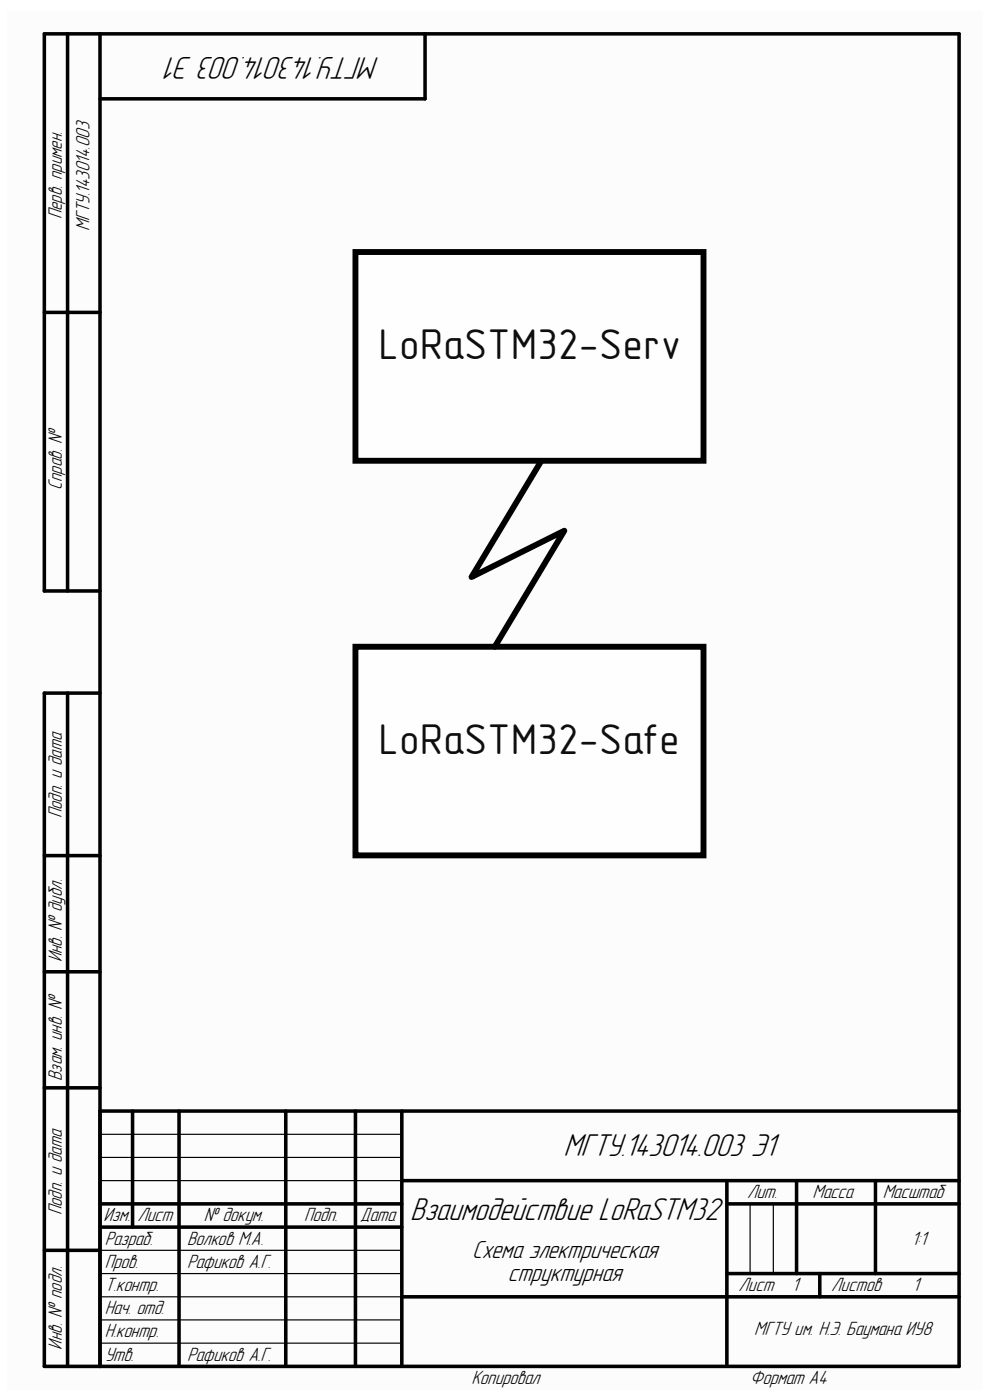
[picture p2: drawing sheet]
<svg xmlns="http://www.w3.org/2000/svg" width="210mm" height="297mm" viewBox="0 0 210 297" stroke-linecap="round" stroke-linejoin="round" font-family="sans-serif">
<defs><g id="words">
<g font-size="9.1" fill="#0e0e0e">
<text x="80.3" y="76.2">LoRaSTM32-Serv</text>
<text x="80.3" y="159.9">LoRaSTM32-Safe</text>
</g>
<g font-size="7.1">
<text x="80.5" y="12" transform="rotate(-180 80.5 12)">МГТУ.143014.003 Э1</text>
<text x="119.5" y="245.2">МГТУ.143014.003 Э1</text>
<text x="87" y="258.9">Взаимодействие LoRaSTM32</text>
</g>
<g font-size="5.5">
<text x="100.2" y="266.9">Схема электрическая</text>
<text x="107.7" y="271.8">структурная</text>
</g>
<g font-size="4.3">
<text x="13.1" y="46.6" transform="rotate(-90 13.1 46.6)">Перв. примен.</text>
<text x="19" y="49" transform="rotate(-90 19 49)">МГТУ.143014.003</text>
<text x="13.1" y="103.9" transform="rotate(-90 13.1 103.9)">Справ. №</text>
<text x="13.1" y="173.6" transform="rotate(-90 13.1 173.6)">Подп. и дата</text>
<text x="13.1" y="204.2" transform="rotate(-90 13.1 204.2)">Инв. № дубл.</text>
<text x="13.1" y="229.3" transform="rotate(-90 13.1 229.3)">Взам. инв. №</text>
<text x="13.1" y="257.9" transform="rotate(-90 13.1 257.9)">Подп. и дата</text>
<text x="158.5" y="254.2">Лит.</text>
<text x="172.4" y="254.2">Масса</text>
<text x="187.3" y="254.2">Масштаб</text>
<text x="21.9" y="259.1">Изм.</text>
<text x="29.2" y="259.1">Лист</text>
<text x="43.3" y="259.1">№ докум.</text>
<text x="64.5" y="259.1">Подп.</text>
<text x="76.4" y="259.1">Дата</text>
<text x="22.2" y="268.9">Пров.</text>
<text x="22.2" y="264">Разраб.</text>
<text x="39.7" y="268.9">Рафиков А.Г.</text>
<text x="39.7" y="264">Волков М.А.</text>
<text x="193.3" y="264">1:1</text>
<text x="22.2" y="273.9">Т.контр.</text>
<text x="156.7" y="273.9">Лист</text>
<text x="168" y="273.9">1</text>
<text x="176.3" y="273.9">Листов</text>
<text x="193.6" y="273.9">1</text>
<text x="22.2" y="278.8">Нач. отд.</text>
<text x="13.1" y="286.3" transform="rotate(-90 13.1 286.3)">Инв. № подл.</text>
<text x="22.2" y="283.7">Н.контр.</text>
<text x="160" y="283.3">МГТУ им. Н.Э. Баумана ИУ8</text>
<text x="22.2" y="288.7">Утв.</text>
<text x="39.7" y="288.7">Рафиков А.Г.</text>
<text x="100" y="293.6">Копировал</text>
<text x="159.1" y="293.6">Формат А4</text>
</g>
</g></defs>
<path d="M1.5 2.3h206.9v292.5h-206.9z" fill="#fcfcfc"/>
<g fill="none" stroke="#000" stroke-width=".75">
<path d="M14.3 7.2v118.2M21.2 7.2v282.7M90.2 7.2v13.8h-69M9.4 66.3h11.8M21.2 125.4h-11.8v-118.2h194.1v282.7h-194.1v-142.9h11.8M14.3 147v142.9M9.4 181.5h11.8M9.4 206.2h11.8M9.4 230.8h11.8M21.2 235.7h182.3M28.1 235.7v24.6M38 235.7v54.2"/>
<path d="M60.6 235.7v54.2M75.4 235.7v54.2M85.2 235.7v54.2M21.2 255.4h64M85.2 250.5h118.3M154.2 255.4h49.3M154.2 250.5v39.4M169 250.5v19.7M185.7 250.5v19.7M9.4 265.3h11.8M21.2 260.3h64M85.2 275.1h118.3"/>
<path d="M154.2 270.2h49.3M173.9 270.2v4.9"/>
</g>
<path d="M21.2 250.5h64M21.2 245.5h64M21.2 240.6h64M159.1 255.4v14.8M164.1 255.4v14.8M21.2 275.1h64M21.2 270.2h64M21.2 265.3h64M21.2 285h64M21.2 280h64" fill="none" stroke="#000" stroke-width=".25"/>
<g fill="#fefefe" stroke="#000" stroke-width="1.3">
<path d="M75.4 53.5h73.8v44.3h-73.8z" fill-rule="evenodd"/>
<path d="M75.4 137.2h73.8v44.3h-73.8z" fill-rule="evenodd"/>
</g>
<path d="M114.8 97.8l-14.8 24.6 19.7-9.8-14.7 24.6" fill="none" stroke="#000" stroke-width="1.3"/>
<use href="#words"/>
</svg>
